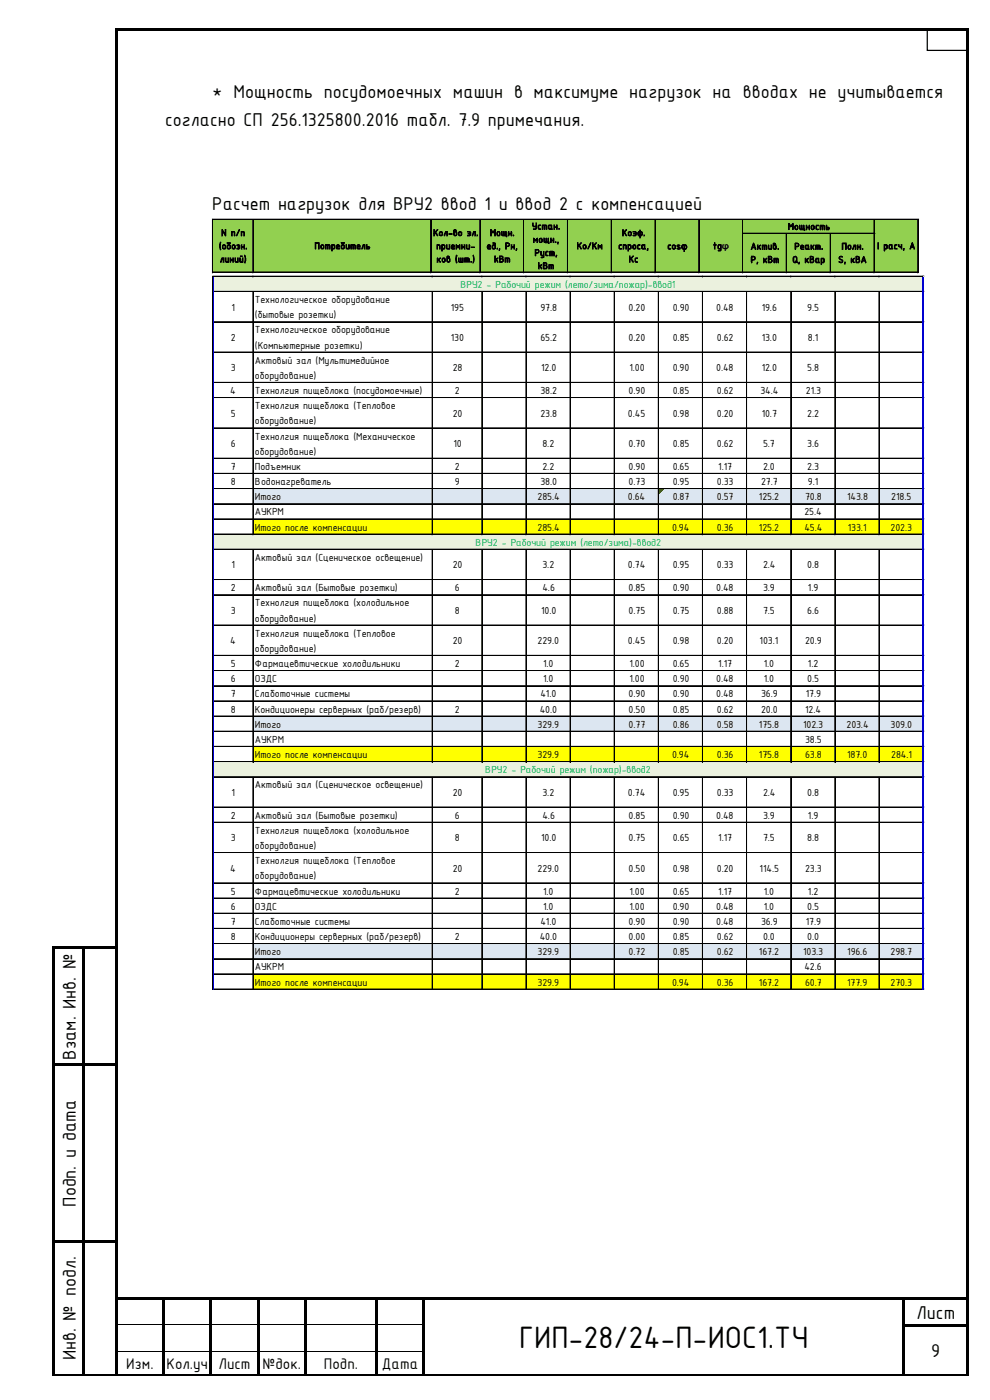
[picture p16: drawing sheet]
<svg xmlns="http://www.w3.org/2000/svg" width="210mm" height="297mm" viewBox="0 0 210 297" stroke-linecap="round" stroke-linejoin="round" font-family="sans-serif">
<defs><g id="words">
<text font-size="7.1" x="110.2" y="286">ГИП-28/24-П-ИОС1.ТЧ</text>
<g font-size="4.2">
<text x="45" y="20.8">* Мощность посудомоечных машин в максимуме нагрузок на вводах не учитывается</text>
<text x="35" y="26.8">согласно СП 256.1325800.2016 табл. 7.9 примечания.</text>
<text x="45" y="44.6">Расчет нагрузок для ВРУ2 ввод 1 и ввод 2 с компенсацией</text>
<text x="16.1" y="224.8" transform="rotate(-90 16.1 224.8)">Взам. Инв. №</text>
<text x="16.1" y="256" transform="rotate(-90 16.1 256)">Подп. и дата</text>
<text x="194.4" y="279.7">Лист</text>
<text x="197.6" y="287.9">9</text>
<text x="16.1" y="288.6" transform="rotate(-90 16.1 288.6)">Инв. № подл.</text>
</g>
<g font-size="3.5">
<text x="26.8" y="290.5">Изм.</text>
<text x="35.3" y="290.5">Кол.уч</text>
<text x="46.4" y="290.5">Лист</text>
<text x="55.7" y="290.5">№док.</text>
<text x="68.7" y="290.5">Подп.</text>
<text x="81" y="290.5">Дата</text>
</g>
<g font-size="2.3">
<text x="49.1" y="65.9">1</text>
<text x="54.1" y="64.3">Технологическое оборудование</text>
<text x="95.6" y="65.9">195</text>
<text x="114.6" y="65.9">97.8</text>
<text x="133.4" y="65.9">0.20</text>
<text x="142.7" y="65.9">0.90</text>
<text x="151.9" y="65.9">0.48</text>
<text x="161.6" y="65.9">19.6</text>
<text x="171.2" y="65.9">9.5</text>
<text x="54.1" y="67.5">(бытовые розетки)</text>
<text x="54.1" y="70.7">Технологическое оборудование</text>
<text x="49" y="72.3">2</text>
<text x="54.1" y="74">(Компьютерные розетки)</text>
<text x="54.1" y="77.2">Актовый зал (Мультимедийное</text>
<text x="95.6" y="72.3">130</text>
<text x="114.6" y="72.3">65.2</text>
<text x="133.4" y="72.3">0.20</text>
<text x="142.7" y="72.3">0.85</text>
<text x="152.1" y="72.3">0.62</text>
<text x="161.6" y="72.3">13.0</text>
<text x="171.4" y="72.3">8.1</text>
<text x="48.8" y="83.6">4</text>
<text x="49" y="78.8">3</text>
<text x="54.1" y="80.4">оборудование)</text>
<text x="54.1" y="83.6">Технолгия пищеблока (посудомоечные)</text>
<text x="96.1" y="78.8">28</text>
<text x="96.5" y="83.6">2</text>
<text x="114.6" y="83.6">38.2</text>
<text x="114.8" y="78.8">12.0</text>
<text x="133.4" y="83.6">0.90</text>
<text x="133.5" y="78.8">1.00</text>
<text x="142.7" y="83.6">0.85</text>
<text x="142.7" y="78.8">0.90</text>
<text x="151.9" y="78.8">0.48</text>
<text x="152.1" y="83.6">0.62</text>
<text x="161.3" y="83.6">34.4</text>
<text x="161.6" y="78.8">12.0</text>
<text x="171" y="83.6">21.3</text>
<text x="171.2" y="78.8">5.8</text>
<text x="49" y="88.4">5</text>
<text x="54.1" y="86.8">Технолгия пищеблока (Тепловое</text>
<text x="96.1" y="88.4">20</text>
<text x="114.6" y="88.4">23.8</text>
<text x="133.2" y="88.4">0.45</text>
<text x="142.7" y="88.4">0.98</text>
<text x="152.1" y="88.4">0.20</text>
<text x="161.6" y="88.4">10.7</text>
<text x="171.2" y="88.4">2.2</text>
<text x="49" y="94.9">6</text>
<text x="54.1" y="90">оборудование)</text>
<text x="54.1" y="93.3">Технолгия пищеблока (Механическое</text>
<text x="96.2" y="94.9">10</text>
<text x="115.1" y="94.9">8.2</text>
<text x="133.4" y="94.9">0.70</text>
<text x="142.7" y="94.9">0.85</text>
<text x="152.1" y="94.9">0.62</text>
<text x="161.9" y="94.9">5.7</text>
<text x="171.2" y="94.9">3.6</text>
<text x="49" y="99.7">7</text>
<text x="54.1" y="99.7">Подъемник</text>
<text x="54.1" y="96.5">оборудование)</text>
<text x="96.5" y="99.7">2</text>
<text x="115.1" y="99.7">2.2</text>
<text x="133.4" y="99.7">0.90</text>
<text x="142.7" y="99.7">0.65</text>
<text x="152.4" y="99.7">1.17</text>
<text x="161.9" y="99.7">2.0</text>
<text x="171.2" y="99.7">2.3</text>
<text x="49" y="102.9">8</text>
<text x="54.1" y="102.9">Водонагреватель</text>
<text x="54.1" y="106.1">Итого</text>
<text x="96.5" y="102.9">9</text>
<text x="114.1" y="106.1">285.4</text>
<text x="114.6" y="102.9">38.0</text>
<text x="133.2" y="106.1">0.64</text>
<text x="133.4" y="102.9">0.73</text>
<text x="142.7" y="106.1">0.87</text>
<text x="142.7" y="102.9">0.95</text>
<text x="152.1" y="106.1">0.57</text>
<text x="152.1" y="102.9">0.33</text>
<text x="161" y="106.1">125.2</text>
<text x="161.4" y="102.9">27.7</text>
<text x="170.8" y="106.1">70.8</text>
<text x="171.4" y="102.9">9.1</text>
<text x="179.7" y="106.1">143.8</text>
<text x="189.1" y="106.1">218.5</text>
<text x="54.1" y="109.3">АУКРМ</text>
<text x="54.1" y="112.6">Итого после компенсации</text>
<text x="114" y="112.6">285.4</text>
<text x="142.6" y="112.6">0.94</text>
<text x="152.1" y="112.6">0.36</text>
<text x="161" y="112.6">125.2</text>
<text x="170.6" y="112.6">45.4</text>
<text x="170.7" y="109.3">25.4</text>
<text x="179.9" y="112.6">133.1</text>
<text x="188.9" y="112.6">202.3</text>
<text x="54.1" y="119">Актовый зал (Сценическое освещение)</text>
<text x="49" y="125.4">2</text>
<text x="49.1" y="120.6">1</text>
<text x="54.1" y="125.4">Актовый зал (Бытовые розетки)</text>
<text x="96.1" y="120.6">20</text>
<text x="96.5" y="125.4">6</text>
<text x="115.1" y="125.4">4.6</text>
<text x="115.1" y="120.6">3.2</text>
<text x="133.2" y="120.6">0.74</text>
<text x="133.4" y="125.4">0.85</text>
<text x="142.7" y="125.4">0.90</text>
<text x="142.7" y="120.6">0.95</text>
<text x="151.9" y="125.4">0.48</text>
<text x="152.1" y="120.6">0.33</text>
<text x="161.9" y="120.6">2.4</text>
<text x="161.9" y="125.4">3.9</text>
<text x="171.2" y="120.6">0.8</text>
<text x="171.4" y="125.4">1.9</text>
<text x="49" y="130.3">3</text>
<text x="54.1" y="128.6">Технолгия пищеблока (холодильное</text>
<text x="54.1" y="131.9">оборудование)</text>
<text x="96.5" y="130.3">8</text>
<text x="114.8" y="130.3">10.0</text>
<text x="133.4" y="130.3">0.75</text>
<text x="142.7" y="130.3">0.75</text>
<text x="152.1" y="130.3">0.88</text>
<text x="161.9" y="130.3">7.5</text>
<text x="171.2" y="130.3">6.6</text>
<text x="48.8" y="136.7">4</text>
<text x="54.1" y="135.1">Технолгия пищеблока (Тепловое</text>
<text x="96.1" y="136.7">20</text>
<text x="114.1" y="136.7">229.0</text>
<text x="133.2" y="136.7">0.45</text>
<text x="142.7" y="136.7">0.98</text>
<text x="152.1" y="136.7">0.20</text>
<text x="161.2" y="136.7">103.1</text>
<text x="170.8" y="136.7">20.9</text>
<text x="49" y="141.5">5</text>
<text x="54.1" y="138.3">оборудование)</text>
<text x="54.1" y="141.5">Фармацевтические холодильники</text>
<text x="96.5" y="141.5">2</text>
<text x="115.2" y="141.5">1.0</text>
<text x="133.5" y="141.5">1.00</text>
<text x="142.7" y="141.5">0.65</text>
<text x="152.4" y="141.5">1.17</text>
<text x="162" y="141.5">1.0</text>
<text x="171.4" y="141.5">1.2</text>
<text x="49" y="144.7">6</text>
<text x="49" y="148">7</text>
<text x="54.1" y="144.7">ОЗДС</text>
<text x="54.1" y="148">Слаботочные системы</text>
<text x="114.6" y="148">41.0</text>
<text x="115.2" y="144.7">1.0</text>
<text x="133.4" y="148">0.90</text>
<text x="133.5" y="144.7">1.00</text>
<text x="142.7" y="144.7">0.90</text>
<text x="142.7" y="148">0.90</text>
<text x="151.9" y="144.7">0.48</text>
<text x="151.9" y="148">0.48</text>
<text x="161.4" y="148">36.9</text>
<text x="162" y="144.7">1.0</text>
<text x="171" y="148">17.9</text>
<text x="171.2" y="144.7">0.5</text>
<text x="49" y="151.2">8</text>
<text x="54.1" y="151.2">Кондиционеры серверных (раб/резерв)</text>
<text x="54.1" y="154.4">Итого</text>
<text x="96.5" y="151.2">2</text>
<text x="114.1" y="154.4">329.9</text>
<text x="114.5" y="151.2">40.0</text>
<text x="133.4" y="151.2">0.50</text>
<text x="133.4" y="154.4">0.77</text>
<text x="142.7" y="151.2">0.85</text>
<text x="142.7" y="154.4">0.86</text>
<text x="152.1" y="154.4">0.58</text>
<text x="152.1" y="151.2">0.62</text>
<text x="161" y="154.4">175.8</text>
<text x="161.4" y="151.2">20.0</text>
<text x="170.4" y="154.4">102.3</text>
<text x="170.8" y="151.2">12.4</text>
<text x="179.6" y="154.4">203.4</text>
<text x="188.9" y="154.4">309.0</text>
<text x="54.1" y="157.6">АУКРМ</text>
<text x="54.1" y="160.8">Итого после компенсации</text>
<text x="114.1" y="160.8">329.9</text>
<text x="142.6" y="160.8">0.94</text>
<text x="152.1" y="160.8">0.36</text>
<text x="161" y="160.8">175.8</text>
<text x="170.8" y="160.8">63.8</text>
<text x="170.8" y="157.6">38.5</text>
<text x="179.7" y="160.8">187.0</text>
<text x="189.1" y="160.8">284.1</text>
<text x="54.1" y="167.3">Актовый зал (Сценическое освещение)</text>
<text x="49" y="173.7">2</text>
<text x="49.1" y="168.9">1</text>
<text x="54.1" y="173.7">Актовый зал (Бытовые розетки)</text>
<text x="96.1" y="168.9">20</text>
<text x="96.5" y="173.7">6</text>
<text x="115.1" y="173.7">4.6</text>
<text x="115.1" y="168.9">3.2</text>
<text x="133.2" y="168.9">0.74</text>
<text x="133.4" y="173.7">0.85</text>
<text x="142.7" y="173.7">0.90</text>
<text x="142.7" y="168.9">0.95</text>
<text x="151.9" y="173.7">0.48</text>
<text x="152.1" y="168.9">0.33</text>
<text x="161.9" y="168.9">2.4</text>
<text x="161.9" y="173.7">3.9</text>
<text x="171.2" y="168.9">0.8</text>
<text x="171.4" y="173.7">1.9</text>
<text x="49" y="178.5">3</text>
<text x="54.1" y="176.9">Технолгия пищеблока (холодильное</text>
<text x="96.5" y="178.5">8</text>
<text x="114.8" y="178.5">10.0</text>
<text x="133.4" y="178.5">0.75</text>
<text x="142.7" y="178.5">0.65</text>
<text x="152.4" y="178.5">1.17</text>
<text x="161.9" y="178.5">7.5</text>
<text x="171.2" y="178.5">8.8</text>
<text x="48.8" y="185">4</text>
<text x="54.1" y="180.1">оборудование)</text>
<text x="54.1" y="183.3">Технолгия пищеблока (Тепловое</text>
<text x="96.1" y="185">20</text>
<text x="114.1" y="185">229.0</text>
<text x="133.4" y="185">0.50</text>
<text x="142.7" y="185">0.98</text>
<text x="152.1" y="185">0.20</text>
<text x="161.2" y="185">114.5</text>
<text x="170.8" y="185">23.3</text>
<text x="49" y="189.8">5</text>
<text x="54.1" y="186.6">оборудование)</text>
<text x="54.1" y="189.8">Фармацевтические холодильники</text>
<text x="96.5" y="189.8">2</text>
<text x="115.2" y="189.8">1.0</text>
<text x="133.5" y="189.8">1.00</text>
<text x="142.7" y="189.8">0.65</text>
<text x="152.4" y="189.8">1.17</text>
<text x="162" y="189.8">1.0</text>
<text x="171.4" y="189.8">1.2</text>
<text x="49" y="193">6</text>
<text x="49" y="196.2">7</text>
<text x="54.1" y="193">ОЗДС</text>
<text x="54.1" y="196.2">Слаботочные системы</text>
<text x="114.6" y="196.2">41.0</text>
<text x="115.2" y="193">1.0</text>
<text x="133.4" y="196.2">0.90</text>
<text x="133.5" y="193">1.00</text>
<text x="142.7" y="193">0.90</text>
<text x="142.7" y="196.2">0.90</text>
<text x="151.9" y="196.2">0.48</text>
<text x="151.9" y="193">0.48</text>
<text x="161.4" y="196.2">36.9</text>
<text x="162" y="193">1.0</text>
<text x="170.9" y="196.2">17.9</text>
<text x="171.2" y="193">0.5</text>
<text x="49" y="199.4">8</text>
<text x="54.1" y="199.4">Кондиционеры серверных (раб/резерв)</text>
<text x="54.1" y="202.7">Итого</text>
<text x="96.5" y="199.4">2</text>
<text x="114.1" y="202.7">329.9</text>
<text x="114.5" y="199.4">40.0</text>
<text x="133.4" y="199.4">0.00</text>
<text x="133.4" y="202.7">0.72</text>
<text x="142.7" y="199.4">0.85</text>
<text x="142.7" y="202.7">0.85</text>
<text x="152.1" y="199.4">0.62</text>
<text x="152.1" y="202.7">0.62</text>
<text x="161" y="202.7">167.2</text>
<text x="161.9" y="199.4">0.0</text>
<text x="170.4" y="202.7">103.3</text>
<text x="171.2" y="199.4">0.0</text>
<text x="179.7" y="202.7">196.6</text>
<text x="188.9" y="202.7">298.7</text>
<text x="54.1" y="209.1">Итого после компенсации</text>
<text x="54.1" y="205.9">АУКРМ</text>
<text x="114.1" y="209.1">329.9</text>
<text x="142.6" y="209.1">0.94</text>
<text x="152.1" y="209.1">0.36</text>
<text x="161" y="209.1">167.2</text>
<text x="170.7" y="205.9">42.6</text>
<text x="170.8" y="209.1">60.7</text>
<text x="179.7" y="209.1">177.9</text>
<text x="188.9" y="209.1">270.3</text>
</g>
<g font-size="2.3" fill="#00b050">
<text x="97.7" y="61.1">ВРУ2 - Рабочий режим (лето/зима/пожар)-ввод1</text>
<text x="100.9" y="115.8">ВРУ2 - Рабочий режим (лето/зима)-ввод2</text>
<text x="102.9" y="164">ВРУ2 - Рабочий режим (пожар)-ввод2</text>
</g>
<g font-size="2.1">
<text x="46.4" y="52.9">(обозн.</text>
<text x="46.9" y="50.1">N п/п</text>
<text x="66.7" y="52.8">Потребитель</text>
<text x="91.9" y="50.1">Кол-во эл.</text>
<text x="92.5" y="52.9">приемни-</text>
<text x="103.2" y="52.9">ед., Pн,</text>
<text x="103.9" y="50.1">Мощн.</text>
<text x="112.8" y="48.7">Устан.</text>
<text x="113" y="51.5">мощн.,</text>
<text x="122.3" y="52.8">Ко/Км</text>
<text x="131.2" y="52.9">спроса,</text>
<text x="131.9" y="50.1">Kоэф.</text>
<text x="141.6" y="52.9">cosϕ</text>
<text x="151.3" y="52.8">tgϕ</text>
<text x="159.2" y="52.9">Актив.</text>
<text x="167.1" y="48.7">Мощность</text>
<text x="168.5" y="52.9">Реакт.</text>
<text x="178.5" y="52.9">Полн.</text>
<text x="186.1" y="52.8">I расч, А</text>
<text x="46.6" y="55.7">линий)</text>
<text x="92.6" y="55.7">ков (шт.)</text>
<text x="104.8" y="55.7">kВт</text>
<text x="113.4" y="54.3">Pуст,</text>
<text x="114.1" y="57.1">kВт</text>
<text x="133.4" y="55.7">Кс</text>
<text x="159.2" y="55.7">P, кВт</text>
<text x="168.1" y="55.7">Q, кВар</text>
<text x="177.8" y="55.7">S, кВА</text>
</g>
</g></defs>
<path d="M196.7 6.1h8.5v4.6h-8.5z" fill-rule="evenodd" fill="#fff" stroke="#000" stroke-width=".26"/>
<g fill="#000">
<path d="M24.4 6.1h.5v.5h-.5zM24.9 6.1h9.8v.5h-9.8zM34.7 6.1h.5v.5h-.5zM35.2 6.1h9.5v.5h-9.5zM44.7 6.1h.6v.5h-.6zM45.3 6.1h9.5v.5h-9.5zM54.8 6.1h.5v.5h-.5zM55.3 6.1h9.5v.5h-9.5zM64.8 6.1h.5v.5h-.5zM65.3 6.1h14.6v.5h-14.6zM79.9 6.1h.5v.5h-.5zM80.4 6.1h9.5v.5h-9.5z"/>
<path d="M89.9 6.1h.5v.5h-.5zM90.4 6.1h60.7v.5h-60.7zM151.1 6.1h.5v.5h-.5zM151.6 6.1h14.3v.5h-14.3zM165.9 6.1h.6v.5h-.6zM166.5 6.1h19.5v.5h-19.5zM186 6.1h.5v.5h-.5zM186.5 6.1h18.6v.5h-18.6zM205.1 6.1h.5v.5h-.5zM17.5 201.2h.5zM34.5 275.7h.5zM44.5 275.7h.5z"/>
<path d="M54.5 275.7h.5zM64.6 275.7h.5zM79.6 275.7h.5zM89.7 275.7h.5zM191.5 275.7h.5zM11.1 291.5h.5v.3h-.5zM17.5 291.5h.5v.3h-.5zM24.4 291.5h.5v.3h-.5zM34.5 291.5h.5v.3h-.5zM44.5 291.5h.5v.3h-.5zM54.5 291.5h.5v.3h-.5zM64.6 291.5h.5v.3h-.5z"/>
<path d="M79.6 291.5h.5v.3h-.5zM89.7 291.5h.5v.3h-.5zM191.5 291.5h.5v.3h-.5zM205.1 291.5h.5v.3h-.5z"/>
</g>
<g fill="#000">
<path d="M24.4 6.6h.5v6.5h-.5z" fill-rule="evenodd"/>
<path d="M205.1 6.6h.5v6.5h-.5z" fill-rule="evenodd"/>
<path d="M24.4 13.1h.5v121.2h-.5z" fill-rule="evenodd"/>
<path d="M205.1 13.1h.5v121.2h-.5z" fill-rule="evenodd"/>
<path d="M24.4 134.3h.5v18.8h-.5z" fill-rule="evenodd"/>
<path d="M24.4 153.1h.5v.5h-.5z" fill-rule="evenodd"/>
<path d="M205.1 134.3h.5v18.8h-.5z" fill-rule="evenodd"/>
<path d="M205.1 153.1h.5v.5h-.5z" fill-rule="evenodd"/>
<path d="M24.4 153.6h.5v20h-.5z" fill-rule="evenodd"/>
<path d="M24.4 173.6h.5v.6h-.5z" fill-rule="evenodd"/>
<path d="M205.1 153.6h.5v20h-.5z" fill-rule="evenodd"/>
<path d="M205.1 173.6h.5v.6h-.5z" fill-rule="evenodd"/>
<path d="M11.1 200.7h.5v.5h-.5z" fill-rule="evenodd"/>
<path d="M11.1 200.7h.5v.5h-.5z" fill-rule="evenodd"/>
<path d="M11.6 200.7h.5v.5h-.5z" fill-rule="evenodd"/>
<path d="M12.1 200.7h3.7v.5h-3.7z" fill-rule="evenodd"/>
<path d="M15.8 200.7h.5v.5h-.5z" fill-rule="evenodd"/>
<path d="M16.3 200.7h1.2v.5h-1.2z" fill-rule="evenodd"/>
<path d="M17.5 200.7h.5v.5h-.5z" fill-rule="evenodd"/>
<path d="M18 200.7h2.2v.5h-2.2z" fill-rule="evenodd"/>
<path d="M20.2 200.7h.5v.5h-.5z" fill-rule="evenodd"/>
<path d="M20.7 200.7h3.7v.5h-3.7z" fill-rule="evenodd"/>
<path d="M24.4 174.2h.5v26.5h-.5z" fill-rule="evenodd"/>
<path d="M24.4 200.7h.5v.5h-.5z" fill-rule="evenodd"/>
<path d="M205.1 174.2h.5v26.5h-.5z" fill-rule="evenodd"/>
<path d="M205.1 200.7h.5v.5h-.5z" fill-rule="evenodd"/>
<path d="M11.1 201.2h.5v24.5h-.5z" fill-rule="evenodd"/>
<path d="M11.1 225.7h.5v.5h-.5z" fill-rule="evenodd"/>
<path d="M11.1 226.2h.5v4.6h-.5z" fill-rule="evenodd"/>
<path d="M11.1 230.8h.5v.5h-.5z" fill-rule="evenodd"/>
<path d="M11.1 231.3h.5v6.9h-.5z" fill-rule="evenodd"/>
<path d="M11.1 238.2h.5v.6h-.5z" fill-rule="evenodd"/>
<path d="M11.6 225.7h5.9v.5h-5.9z" fill-rule="evenodd"/>
<path d="M17.5 201.2h.5v24.5h-.5z" fill-rule="evenodd"/>
<path d="M17.5 225.7h.5v.5h-.5z" fill-rule="evenodd"/>
<path d="M17.5 226.2h.5v4.6h-.5z" fill-rule="evenodd"/>
<path d="M17.5 230.8h.5v.5h-.5z" fill-rule="evenodd"/>
<path d="M17.5 231.3h.5v6.9h-.5z" fill-rule="evenodd"/>
<path d="M17.5 238.2h.5v.6h-.5z" fill-rule="evenodd"/>
<path d="M18 225.7h6.4v.5h-6.4z" fill-rule="evenodd"/>
<path d="M24.4 201.2h.5v24.5h-.5z" fill-rule="evenodd"/>
<path d="M24.4 225.7h.5v.5h-.5z" fill-rule="evenodd"/>
<path d="M24.4 226.2h.5v4.6h-.5z" fill-rule="evenodd"/>
<path d="M24.4 230.8h.5v.5h-.5z" fill-rule="evenodd"/>
<path d="M24.4 231.3h.5v6.9h-.5z" fill-rule="evenodd"/>
<path d="M24.4 238.2h.5v.6h-.5z" fill-rule="evenodd"/>
<path d="M205.1 201.2h.5v24.5h-.5z" fill-rule="evenodd"/>
<path d="M205.1 225.7h.5v.5h-.5z" fill-rule="evenodd"/>
<path d="M205.1 226.2h.5v4.6h-.5z" fill-rule="evenodd"/>
<path d="M205.1 230.8h.5v.5h-.5z" fill-rule="evenodd"/>
<path d="M205.1 231.3h.5v6.9h-.5z" fill-rule="evenodd"/>
<path d="M205.1 238.2h.5v.6h-.5z" fill-rule="evenodd"/>
<path d="M11.1 238.8h.5v10.8h-.5z" fill-rule="evenodd"/>
<path d="M11.1 249.6h.5v.5h-.5z" fill-rule="evenodd"/>
<path d="M17.5 238.8h.5v10.8h-.5z" fill-rule="evenodd"/>
<path d="M17.5 249.6h.5v.5h-.5z" fill-rule="evenodd"/>
<path d="M24.4 238.8h.5v10.8h-.5z" fill-rule="evenodd"/>
<path d="M24.4 249.6h.5v.5h-.5z" fill-rule="evenodd"/>
<path d="M205.1 238.8h.5v10.8h-.5z" fill-rule="evenodd"/>
<path d="M205.1 249.6h.5v.5h-.5z" fill-rule="evenodd"/>
<path d="M11.1 250.1h.5v13.1h-.5z" fill-rule="evenodd"/>
<path d="M11.1 263.2h.5v.5h-.5z" fill-rule="evenodd"/>
<path d="M11.1 263.7h.5v2.4h-.5z" fill-rule="evenodd"/>
<path d="M11.1 266.1h.5v.6h-.5z" fill-rule="evenodd"/>
<path d="M11.1 266.7h.5v8.5h-.5z" fill-rule="evenodd"/>
<path d="M11.1 275.2h.5v.5h-.5z" fill-rule="evenodd"/>
<path d="M11.6 263.2h5.9v.5h-5.9z" fill-rule="evenodd"/>
<path d="M17.5 250.1h.5v13.1h-.5z" fill-rule="evenodd"/>
<path d="M17.5 263.2h.5v.5h-.5z" fill-rule="evenodd"/>
<path d="M17.5 263.7h.5v2.4h-.5z" fill-rule="evenodd"/>
<path d="M17.5 266.1h.5v.6h-.5z" fill-rule="evenodd"/>
<path d="M17.5 266.7h.5v8.5h-.5z" fill-rule="evenodd"/>
<path d="M17.5 275.2h.5v.5h-.5z" fill-rule="evenodd"/>
<path d="M18 263.2h6.4v.5h-6.4z" fill-rule="evenodd"/>
<path d="M24.4 250.1h.5v13.1h-.5z" fill-rule="evenodd"/>
<path d="M24.4 263.2h.5v.5h-.5z" fill-rule="evenodd"/>
<path d="M24.4 263.7h.5v2.4h-.5z" fill-rule="evenodd"/>
<path d="M24.4 266.1h.5v.6h-.5z" fill-rule="evenodd"/>
<path d="M24.4 266.7h.5v8.5h-.5z" fill-rule="evenodd"/>
<path d="M24.4 275.2h.5v.5h-.5z" fill-rule="evenodd"/>
<path d="M24.9 275.2h9.6v.5h-9.6z" fill-rule="evenodd"/>
<path d="M34.5 275.2h.5v.5h-.5z" fill-rule="evenodd"/>
<path d="M35 275.2h.7v.5h-.7z" fill-rule="evenodd"/>
<path d="M35.7 275.2h.5v.5h-.5z" fill-rule="evenodd"/>
<path d="M36.2 275.2h8.3v.5h-8.3z" fill-rule="evenodd"/>
<path d="M44.5 275.2h.5v.5h-.5z" fill-rule="evenodd"/>
<path d="M45 275.2h1.7v.5h-1.7z" fill-rule="evenodd"/>
<path d="M46.7 275.2h.5v.5h-.5z" fill-rule="evenodd"/>
<path d="M47.2 275.2h7.3v.5h-7.3z" fill-rule="evenodd"/>
<path d="M54.5 275.2h.5v.5h-.5z" fill-rule="evenodd"/>
<path d="M55 275.2h2.8v.5h-2.8z" fill-rule="evenodd"/>
<path d="M57.8 275.2h.5v.5h-.5z" fill-rule="evenodd"/>
<path d="M58.3 275.2h6.3v.5h-6.3z" fill-rule="evenodd"/>
<path d="M64.6 275.2h.5v.5h-.5z" fill-rule="evenodd"/>
<path d="M65.1 275.2h3.7v.5h-3.7z" fill-rule="evenodd"/>
<path d="M68.8 275.2h.5v.5h-.5z" fill-rule="evenodd"/>
<path d="M69.3 275.2h10.3v.5h-10.3z" fill-rule="evenodd"/>
<path d="M79.6 275.2h.5v.5h-.5z" fill-rule="evenodd"/>
<path d="M80.1 275.2h.5v.5h-.5z" fill-rule="evenodd"/>
<path d="M80.6 275.2h9.1v.5h-9.1z" fill-rule="evenodd"/>
<path d="M89.7 275.2h.5v.5h-.5z" fill-rule="evenodd"/>
<path d="M90.2 275.2h.5v.5h-.5z" fill-rule="evenodd"/>
<path d="M90.7 275.2h60.4v.5h-60.4z" fill-rule="evenodd"/>
<path d="M151.1 275.2h.5v.5h-.5z" fill-rule="evenodd"/>
<path d="M151.6 275.2h14.3v.5h-14.3z" fill-rule="evenodd"/>
<path d="M165.9 275.2h.6v.5h-.6z" fill-rule="evenodd"/>
<path d="M166.5 275.2h19.5v.5h-19.5z" fill-rule="evenodd"/>
<path d="M186 275.2h.5v.5h-.5z" fill-rule="evenodd"/>
<path d="M186.5 275.2h5v.5h-5z" fill-rule="evenodd"/>
<path d="M191.5 275.2h.5v.5h-.5z" fill-rule="evenodd"/>
<path d="M192 275.2h13.1v.5h-13.1z" fill-rule="evenodd"/>
<path d="M205.1 250.1h.5v13.1h-.5z" fill-rule="evenodd"/>
<path d="M205.1 263.2h.5v.5h-.5z" fill-rule="evenodd"/>
<path d="M205.1 263.7h.5v2.4h-.5z" fill-rule="evenodd"/>
<path d="M205.1 266.1h.5v.6h-.5z" fill-rule="evenodd"/>
<path d="M205.1 266.7h.5v8.5h-.5z" fill-rule="evenodd"/>
<path d="M205.1 275.2h.5v.5h-.5z" fill-rule="evenodd"/>
<path d="M11.1 275.7h.5v5.2h-.5z" fill-rule="evenodd"/>
<path d="M11.1 280.9h.5v.5h-.5z" fill-rule="evenodd"/>
<path d="M11.1 281.4h.5v5.2h-.5z" fill-rule="evenodd"/>
<path d="M11.1 286.6h.5v.5h-.5z" fill-rule="evenodd"/>
<path d="M11.1 287.1h.5v4.4h-.5z" fill-rule="evenodd"/>
<path d="M17.5 275.7h.5v5.2h-.5z" fill-rule="evenodd"/>
<path d="M17.5 280.9h.5v.5h-.5z" fill-rule="evenodd"/>
<path d="M17.5 281.4h.5v5.2h-.5z" fill-rule="evenodd"/>
<path d="M17.5 286.6h.5v.5h-.5z" fill-rule="evenodd"/>
<path d="M17.5 287.1h.5v4.4h-.5z" fill-rule="evenodd"/>
<path d="M24.4 275.7h.5v5.2h-.5z" fill-rule="evenodd"/>
<path d="M24.4 280.9h.5v.5h-.5z" fill-rule="evenodd"/>
<path d="M24.4 281.4h.5v5.2h-.5z" fill-rule="evenodd"/>
<path d="M24.4 286.6h.5v.5h-.5z" fill-rule="evenodd"/>
<path d="M24.4 287.1h.5v4.4h-.5z" fill-rule="evenodd"/>
<path d="M34.5 275.7h.5v5.2h-.5z" fill-rule="evenodd"/>
<path d="M34.5 280.9h.5v.5h-.5z" fill-rule="evenodd"/>
<path d="M34.5 281.4h.5v5.2h-.5z" fill-rule="evenodd"/>
<path d="M34.5 286.6h.5v.5h-.5z" fill-rule="evenodd"/>
<path d="M34.5 287.1h.5v4.4h-.5z" fill-rule="evenodd"/>
<path d="M44.5 275.7h.5v5.2h-.5z" fill-rule="evenodd"/>
<path d="M44.5 280.9h.5v.5h-.5z" fill-rule="evenodd"/>
<path d="M44.5 281.4h.5v5.2h-.5z" fill-rule="evenodd"/>
<path d="M44.5 286.6h.5v.5h-.5z" fill-rule="evenodd"/>
<path d="M44.5 287.1h.5v4.4h-.5z" fill-rule="evenodd"/>
<path d="M54.5 275.7h.5v5.2h-.5z" fill-rule="evenodd"/>
<path d="M54.5 280.9h.5v.5h-.5z" fill-rule="evenodd"/>
<path d="M54.5 281.4h.5v5.2h-.5z" fill-rule="evenodd"/>
<path d="M54.5 286.6h.5v.5h-.5z" fill-rule="evenodd"/>
<path d="M54.5 287.1h.5v4.4h-.5z" fill-rule="evenodd"/>
<path d="M64.6 275.7h.5v5.2h-.5z" fill-rule="evenodd"/>
<path d="M64.6 280.9h.5v.5h-.5z" fill-rule="evenodd"/>
<path d="M64.6 281.4h.5v5.2h-.5z" fill-rule="evenodd"/>
<path d="M64.6 286.6h.5v.5h-.5z" fill-rule="evenodd"/>
<path d="M64.6 287.1h.5v4.4h-.5z" fill-rule="evenodd"/>
<path d="M79.6 275.7h.5v5.2h-.5z" fill-rule="evenodd"/>
<path d="M79.6 280.9h.5v.5h-.5z" fill-rule="evenodd"/>
<path d="M79.6 281.4h.5v5.2h-.5z" fill-rule="evenodd"/>
<path d="M79.6 286.6h.5v.5h-.5z" fill-rule="evenodd"/>
<path d="M79.6 287.1h.5v4.4h-.5z" fill-rule="evenodd"/>
<path d="M89.7 275.7h.5v5.2h-.5z" fill-rule="evenodd"/>
<path d="M89.7 280.9h.5v.5h-.5z" fill-rule="evenodd"/>
<path d="M89.7 281.4h.5v5.2h-.5z" fill-rule="evenodd"/>
<path d="M89.7 286.6h.5v.5h-.5z" fill-rule="evenodd"/>
<path d="M89.7 287.1h.5v4.4h-.5z" fill-rule="evenodd"/>
<path d="M191.5 275.7h.5v5.2h-.5z" fill-rule="evenodd"/>
<path d="M191.5 280.9h.5v.5h-.5z" fill-rule="evenodd"/>
<path d="M191.5 281.4h.5v5.2h-.5z" fill-rule="evenodd"/>
<path d="M191.5 286.6h.5v.5h-.5z" fill-rule="evenodd"/>
<path d="M191.5 287.1h.5v4.4h-.5z" fill-rule="evenodd"/>
<path d="M192 280.9h13.1v.5h-13.1z" fill-rule="evenodd"/>
<path d="M205.1 275.7h.5v5.2h-.5z" fill-rule="evenodd"/>
<path d="M205.1 280.9h.5v.5h-.5z" fill-rule="evenodd"/>
<path d="M205.1 281.4h.5v5.2h-.5z" fill-rule="evenodd"/>
<path d="M205.1 286.6h.5v.5h-.5z" fill-rule="evenodd"/>
<path d="M205.1 287.1h.5v4.4h-.5z" fill-rule="evenodd"/>
</g>
<path d="M24.9 281h9.6M24.9 286.7h9.6M35 281h9.5M35 286.7h9.5M45 281h9.5M45 286.7h9.5M55 281h9.6M55 286.7h9.6M65.1 281h14.5M65.1 286.7h14.5M80.1 281h9.6M80.1 286.7h9.6" fill="none" stroke="#000" stroke-width=".21"/>
<path d="M11.6 291.6h5.9M18 291.6h6.4M24.9 291.6h9.6M35 291.6h9.5M45 291.6h9.5M55 291.6h9.6M65.1 291.6h14.5M80.1 291.6h9.6M90.2 291.6h101.3M192 291.6h13.1" fill="none" stroke="#000" stroke-width=".34"/>
<path d="M45.2 46.7h149.6v11.1h-149.6z" fill="#92d050"/>
<g fill="none" stroke="#000" stroke-width=".21">
<path d="M45.1 46.5v11.4M45.2 46.5v11.4M45.2 57.7h149.7M45.2 57.8h149.7M45.2 46.5h149.7M45.2 46.6h149.7M53.6 46.7v11.2M53.7 46.7v11.2M91.3 46.7v11.2M91.4 46.7v11.2M101.8 46.7v11.2M101.9 46.7v11.2"/>
<path d="M111.1 46.7v11.2M111.2 46.7v11.2M120.4 46.7v11.2M129.7 46.7v11.2M138.9 46.7v11.2M139 46.7v11.2M148.2 46.7v11.2M148.3 46.7v11.2M157.5 46.7v11.2M157.6 46.7v11.2M157.7 49.5h27.9M166.8 49.6v8.3"/>
<path d="M166.9 49.6v8.3M176.1 49.6v8.3M176.2 49.6v8.3M185.4 46.7v11.2M185.5 46.7v11.2M194.7 46.7v11.2M194.8 46.7v11.2"/>
</g>
<path d="M45.2 58.7h150.8v3.3h-150.8z" fill="#ebf1de"/>
<path d="M53.6 103.6h142.4v3.4h-142.4z" fill="#dce6f1"/>
<path d="M139.8 103.8h.9" fill="none" stroke="#008000" stroke-width=".21"/>
<path d="M139.8 103.8h.9v.1h-.9z" fill="#008000"/>
<path d="M139.8 103.9h.7" fill="none" stroke="#008000" stroke-width=".21"/>
<path d="M139.8 103.9h.7v.2h-.7z" fill="#008000"/>
<path d="M139.8 104.1h.6" fill="none" stroke="#008000" stroke-width=".21"/>
<path d="M139.8 104.1h.6v.1h-.6z" fill="#008000"/>
<path d="M139.8 104.2h.4" fill="none" stroke="#008000" stroke-width=".21"/>
<path d="M139.8 104.2h.4v.2h-.4z" fill="#008000"/>
<path d="M139.8 104.4h.3" fill="none" stroke="#008000" stroke-width=".21"/>
<path d="M139.8 104.4h.3v.1h-.3z" fill="#008000"/>
<path d="M139.8 104.5h.1" fill="none" stroke="#008000" stroke-width=".21"/>
<path d="M139.8 104.5l.1 .2z" fill="#008000"/>
<path d="M53.6 110.1h142.4v3.3h-142.4z" fill="#ff0"/>
<path d="M45.2 113.3h150.8v3.4h-150.8z" fill="#ebf1de"/>
<path d="M53.6 151.9h142.4v3.4h-142.4z" fill="#dce6f1"/>
<path d="M53.6 158.3h142.4v3.4h-142.4z" fill="#ff0"/>
<path d="M45.2 161.6h150.8v3.3h-150.8z" fill="#ebf1de"/>
<path d="M53.6 200.2h142.4v3.3h-142.4z" fill="#dce6f1"/>
<path d="M53.6 206.6h142.4v3.4h-142.4z" fill="#ff0"/>
<g fill="none" stroke="#000" stroke-width=".21">
<path d="M45 58.6v151.4M45.1 58.6v151.4M45.2 58.6h150.8M45.2 58.7h150.8M53.6 58.6v.1M91.7 58.6v.1M102.2 58.6v.1M111.6 58.6v.1M120.9 58.6v.1M130.3 58.6v.1M139.6 58.6v.1M149 58.6v.1"/>
<path d="M158.4 58.6v.1M167.7 58.6v.1M177.1 58.6v.1M186.5 58.6v.1M195.8 58.6v.1M45.2 74.7h150.8M45.2 68.2h150.8M45.2 61.8h150.8M45.2 74.8h150.8M45.2 68.3h150.8M45.2 61.9h150.8M53.6 62v51.4"/>
<path d="M53.7 62v51.4M91.7 62v51.4M102.2 62v51.4M102.3 62v51.4M111.6 62v51.4M120.9 62v51.4M121 62v51.4M130.3 62v51.4M130.4 62v51.4M139.6 62v51.4M139.7 62v51.4M149 62v51.4"/>
<path d="M149.1 62v51.4M158.4 62v51.4M167.7 62v51.4M167.8 62v51.4M177.1 62v51.4M177.2 62v51.4M186.5 62v51.4M195.8 62v51.4M195.9 62v51.4M45.2 97.2h150.8M45.2 90.8h150.8M45.2 84.3h150.8"/>
<path d="M45.2 81.1h150.8M45.2 97.3h150.8M45.2 84.4h150.8M45.2 81.2h150.8M45.2 116.5h150.8M45.2 116.6h150.8M45.2 113.3h150.8M45.2 110.1h150.8M45.2 106.9h150.8M45.2 103.6h150.8M45.2 100.4h150.8M45.2 113.4h150.8"/>
<path d="M45.2 103.7h150.8M45.2 100.5h150.8M53.6 116.7v45M53.7 116.7v45M91.7 116.7v45M102.2 116.7v45M102.3 116.7v45M111.6 116.7v45M120.9 116.7v45M121 116.7v45M130.3 116.7v45M130.4 116.7v45"/>
<path d="M139.6 116.7v45M139.7 116.7v45M149 116.7v45M149.1 116.7v45M158.4 116.7v45M167.7 116.7v45M167.8 116.7v45M177.1 116.7v45M177.2 116.7v45M186.5 116.7v45M195.8 116.7v45M195.9 116.7v45"/>
<path d="M45.2 139h150.8M45.2 132.6h150.8M45.2 126.2h150.8M45.2 122.9h150.8M45.2 139.1h150.8M45.2 132.7h150.8M45.2 123h150.8M45.2 158.3h150.8M45.2 155.1h150.8M45.2 151.9h150.8M45.2 148.7h150.8M45.2 145.5h150.8"/>
<path d="M45.2 142.3h150.8M45.2 158.4h150.8M45.2 155.2h150.8M45.2 152h150.8M45.2 148.8h150.8M45.2 174.4h150.8M45.2 171.2h150.8M45.2 164.8h150.8M45.2 174.5h150.8M45.2 171.3h150.8M45.2 161.6h150.8M53.6 164.9v45.1"/>
<path d="M53.7 164.9v45.1M91.7 164.9v45.1M102.2 164.9v45.1M102.3 164.9v45.1M111.6 164.9v45.1M120.9 164.9v45.1M121 164.9v45.1M130.3 164.9v45.1M130.4 164.9v45.1M139.6 164.9v45.1M139.7 164.9v45.1M149 164.9v45.1"/>
<path d="M149.1 164.9v45.1M158.4 164.9v45.1M167.7 164.9v45.1M167.8 164.9v45.1M177.1 164.9v45.1M177.2 164.9v45.1M186.5 164.9v45.1M195.8 164.9v45.1M195.9 164.9v45.1M45.2 196.9h150.8M45.2 193.7h150.8M45.2 190.5h150.8"/>
<path d="M45.2 187.3h150.8M45.2 180.9h150.8M45.2 197h150.8M45.2 193.8h150.8M45.2 190.6h150.8M45.2 187.4h150.8M45.2 209.8h150.8M45.2 206.6h150.8M45.2 203.4h150.8M45.2 200.2h150.8M45.2 209.9h150.8M45.2 206.7h150.8"/>
<path d="M45.2 203.5h150.8"/>
</g>
<g fill="#000">
<path d="M53.6 58.6l.2 .1zM91.7 58.6l.1 .1zM102.2 58.6l.2 .1zM111.6 58.6l.1 .1zM120.9 58.6l.2 .1zM130.3 58.6l.1 .1zM139.6 58.6l.2 .1zM149 58.6l.2 .1zM158.4 58.6l.1 .1zM167.7 58.6l.2 .1zM177.1 58.6l.1 .1zM186.5 58.6l.1 .1z"/>
<path d="M195.8 58.6l.2 .1z"/>
</g>
<path d="M196 58.6h.1" fill="none" stroke="#d4d4d4" stroke-width=".21"/>
<path d="M196 58.6v.1z" fill="#d4d4d4"/>
<path d="M196 61.8h.1" fill="none" stroke="#d4d4d4" stroke-width=".21"/>
<path d="M196 61.8v.2z" fill="#d4d4d4"/>
<path d="M196 68.2h.1" fill="none" stroke="#d4d4d4" stroke-width=".21"/>
<path d="M196 68.2v.2z" fill="#d4d4d4"/>
<path d="M196 74.7h.1" fill="none" stroke="#d4d4d4" stroke-width=".21"/>
<path d="M196 74.7v.1z" fill="#d4d4d4"/>
<path d="M196 81.1h.1" fill="none" stroke="#d4d4d4" stroke-width=".21"/>
<path d="M196 81.1v.2z" fill="#d4d4d4"/>
<path d="M196 84.3h.1" fill="none" stroke="#d4d4d4" stroke-width=".21"/>
<path d="M196 84.3v.2z" fill="#d4d4d4"/>
<path d="M196 90.8h.1" fill="none" stroke="#d4d4d4" stroke-width=".21"/>
<path d="M196 90.8v.1z" fill="#d4d4d4"/>
<path d="M196 97.2h.1" fill="none" stroke="#d4d4d4" stroke-width=".21"/>
<path d="M196 97.2v.2z" fill="#d4d4d4"/>
<path d="M196 100.4h.1" fill="none" stroke="#d4d4d4" stroke-width=".21"/>
<path d="M196 100.4v.2z" fill="#d4d4d4"/>
<path d="M196 103.6h.1" fill="none" stroke="#d4d4d4" stroke-width=".21"/>
<path d="M196 103.6v.2z" fill="#d4d4d4"/>
<path d="M196 106.9h.1" fill="none" stroke="#d4d4d4" stroke-width=".21"/>
<path d="M196 106.9v.1z" fill="#d4d4d4"/>
<path d="M196 110.1h.1" fill="none" stroke="#d4d4d4" stroke-width=".21"/>
<path d="M196 110.1v.1z" fill="#d4d4d4"/>
<path d="M196 113.3h.1" fill="none" stroke="#d4d4d4" stroke-width=".21"/>
<path d="M196 113.3v.1z" fill="#d4d4d4"/>
<path d="M196 116.5h.1" fill="none" stroke="#d4d4d4" stroke-width=".21"/>
<path d="M196 116.5v.2z" fill="#d4d4d4"/>
<path d="M196 122.9h.1" fill="none" stroke="#d4d4d4" stroke-width=".21"/>
<path d="M196 122.9v.2z" fill="#d4d4d4"/>
<path d="M196 126.2h.1" fill="none" stroke="#d4d4d4" stroke-width=".21"/>
<path d="M196 126.2v.1z" fill="#d4d4d4"/>
<path d="M196 132.6h.1" fill="none" stroke="#d4d4d4" stroke-width=".21"/>
<path d="M196 132.6v.1z" fill="#d4d4d4"/>
<path d="M196 139h.1" fill="none" stroke="#d4d4d4" stroke-width=".21"/>
<path d="M196 139v.2z" fill="#d4d4d4"/>
<path d="M196 142.3h.1" fill="none" stroke="#d4d4d4" stroke-width=".21"/>
<path d="M196 142.3v.1z" fill="#d4d4d4"/>
<path d="M196 145.5h.1" fill="none" stroke="#d4d4d4" stroke-width=".21"/>
<path d="M196 145.5v.1z" fill="#d4d4d4"/>
<path d="M196 148.7h.1" fill="none" stroke="#d4d4d4" stroke-width=".21"/>
<path d="M196 148.7v.1z" fill="#d4d4d4"/>
<path d="M196 151.9h.1" fill="none" stroke="#d4d4d4" stroke-width=".21"/>
<path d="M196 151.9v.1z" fill="#d4d4d4"/>
<path d="M196 155.1h.1" fill="none" stroke="#d4d4d4" stroke-width=".21"/>
<path d="M196 155.1v.2z" fill="#d4d4d4"/>
<path d="M196 158.3h.1" fill="none" stroke="#d4d4d4" stroke-width=".21"/>
<path d="M196 158.3v.2z" fill="#d4d4d4"/>
<path d="M196 161.6h.1" fill="none" stroke="#d4d4d4" stroke-width=".21"/>
<path d="M196 161.6v.1z" fill="#d4d4d4"/>
<path d="M196 164.8h.1" fill="none" stroke="#d4d4d4" stroke-width=".21"/>
<path d="M196 164.8v.1z" fill="#d4d4d4"/>
<path d="M196 171.2h.1" fill="none" stroke="#d4d4d4" stroke-width=".21"/>
<path d="M196 171.2v.2z" fill="#d4d4d4"/>
<path d="M196 174.4h.1" fill="none" stroke="#d4d4d4" stroke-width=".21"/>
<path d="M196 174.4v.2z" fill="#d4d4d4"/>
<path d="M196 180.9h.1" fill="none" stroke="#d4d4d4" stroke-width=".21"/>
<path d="M196 180.9v.1z" fill="#d4d4d4"/>
<path d="M196 187.3h.1" fill="none" stroke="#d4d4d4" stroke-width=".21"/>
<path d="M196 187.3v.1z" fill="#d4d4d4"/>
<path d="M196 190.5h.1" fill="none" stroke="#d4d4d4" stroke-width=".21"/>
<path d="M196 190.5v.2z" fill="#d4d4d4"/>
<path d="M196 193.7h.1" fill="none" stroke="#d4d4d4" stroke-width=".21"/>
<path d="M196 193.7v.2z" fill="#d4d4d4"/>
<path d="M196 196.9h.1" fill="none" stroke="#d4d4d4" stroke-width=".21"/>
<path d="M196 196.9v.2z" fill="#d4d4d4"/>
<path d="M196 200.2h.1" fill="none" stroke="#d4d4d4" stroke-width=".21"/>
<path d="M196 200.2v.1z" fill="#d4d4d4"/>
<path d="M196 203.4h.1" fill="none" stroke="#d4d4d4" stroke-width=".21"/>
<path d="M196 203.4v.1z" fill="#d4d4d4"/>
<path d="M196 206.6h.1" fill="none" stroke="#d4d4d4" stroke-width=".21"/>
<path d="M196 206.6v.1z" fill="#d4d4d4"/>
<path d="M196 209.8h.1" fill="none" stroke="#d4d4d4" stroke-width=".21"/>
<path d="M196 209.8v.2z" fill="#d4d4d4"/>
<path d="M45.2 58.7v151.3" fill="none" stroke="#0000d0" stroke-width=".21"/>
<path d="M195.8 58.7v151.3" fill="none" stroke="#0000d0" stroke-width=".29"/>
<use href="#words"/>
</svg>
